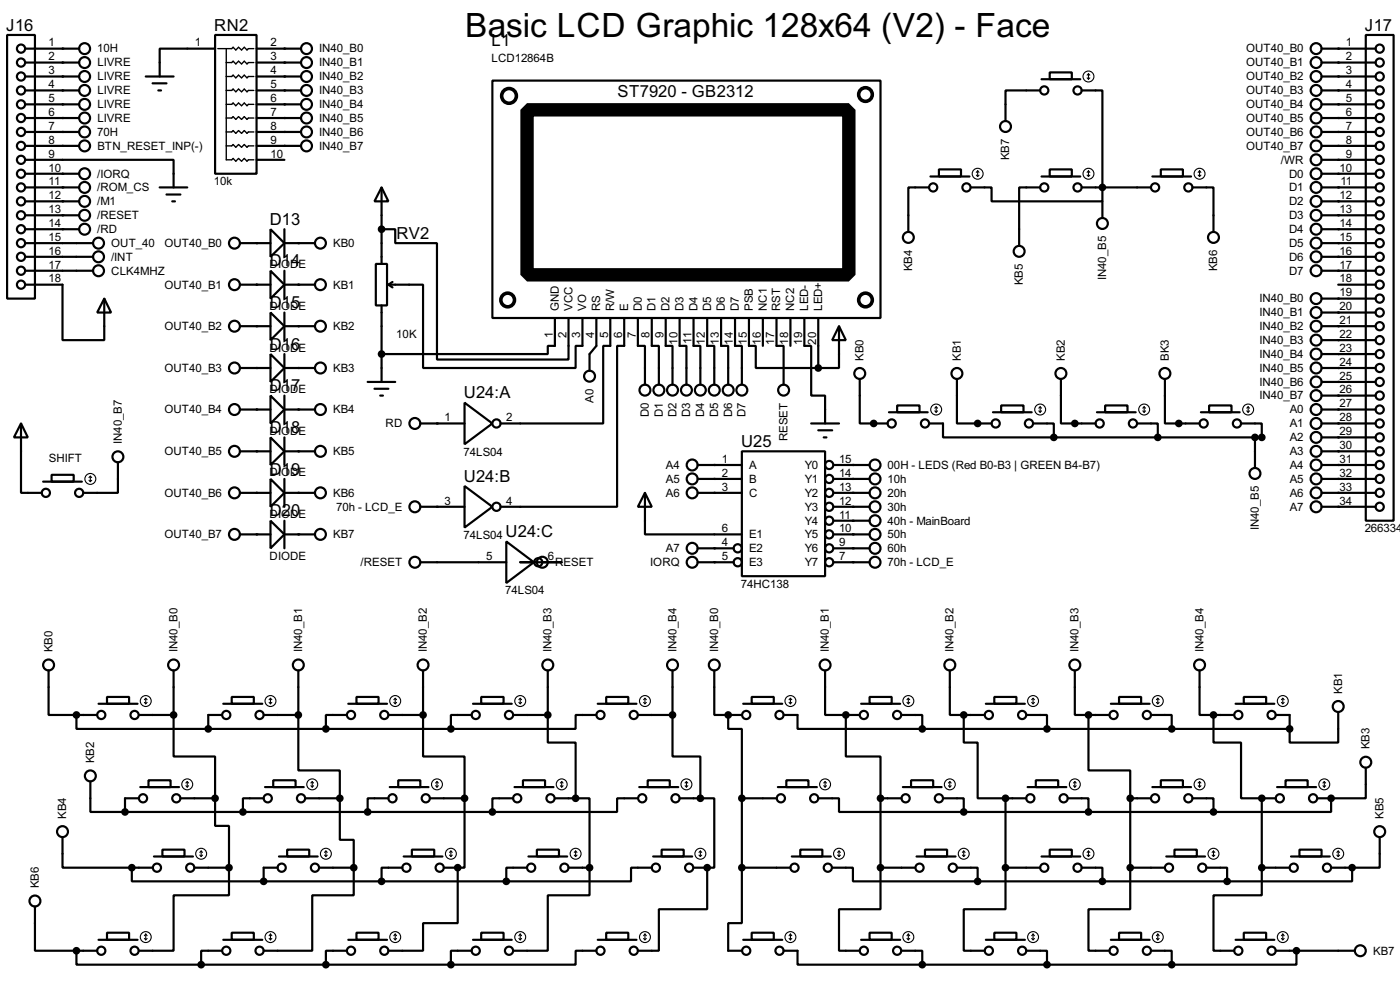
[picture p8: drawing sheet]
<svg xmlns="http://www.w3.org/2000/svg" width="256mm" height="180mm" viewBox="0 0 256 180" stroke-linecap="round" stroke-linejoin="round" font-family="sans-serif">
<defs><g id="words">
<text font-size="6.9" x="85.2" y="6.8">Basic LCD Graphic 128x64 (V2) - Face</text>
<g font-size="3.4">
<text x="1.2" y="5.6">J16</text>
<text x="39.3" y="5.6">RN2</text>
<text x="250.1" y="5.6">J17</text>
<text x="90.1" y="8.4">L1</text>
<text x="113.1" y="17.8">ST7920 - GB2312</text>
<text x="49.4" y="41.2">D13</text>
<text x="72.7" y="43.7">RV2</text>
<text x="49.4" y="48.7">D14</text>
<text x="49.4" y="56.4">D15</text>
<text x="49.4" y="64">D16</text>
<text x="49.4" y="71.6">D17</text>
<text x="85" y="72.9">U24:A</text>
<text x="49.4" y="79.3">D18</text>
<text x="135.8" y="81.8">U25</text>
<text x="49.4" y="86.9">D19</text>
<text x="85" y="88.2">U24:B</text>
<text x="49.4" y="94.5">D20</text>
<text x="92.6" y="98.3">U24:C</text>
</g>
<g font-size="2.4">
<text x="8.9" y="8.5">1</text>
<text x="8.9" y="11.1">2</text>
<text x="17.8" y="9.6">10H</text>
<text x="35.7" y="8.5">1</text>
<text x="49.6" y="8.5">2</text>
<text x="49.6" y="11.1">3</text>
<text x="58.5" y="9.6">IN40_B0</text>
<text x="90" y="11.4">LCD12864B</text>
<text x="228.3" y="9.6">OUT40_B0</text>
<text x="246.6" y="8.5">1</text>
<text x="246.6" y="11.1">2</text>
<text x="8.9" y="13.6">3</text>
<text x="8.9" y="16.2">4</text>
<text x="17.8" y="12.2">LIVRE</text>
<text x="17.8" y="14.7">LIVRE</text>
<text x="17.8" y="17.3">LIVRE</text>
<text x="49.6" y="13.6">4</text>
<text x="49.6" y="16.2">5</text>
<text x="58.5" y="12.2">IN40_B1</text>
<text x="58.5" y="14.7">IN40_B2</text>
<text x="58.5" y="17.3">IN40_B3</text>
<text x="228.3" y="12.2">OUT40_B1</text>
<text x="228.3" y="14.7">OUT40_B2</text>
<text x="228.3" y="17.3">OUT40_B3</text>
<text x="246.6" y="13.6">3</text>
<text x="246.6" y="16.2">4</text>
<text x="8.9" y="18.7">5</text>
<text x="8.9" y="21.2">6</text>
<text x="8.9" y="23.8">7</text>
<text x="17.8" y="19.8">LIVRE</text>
<text x="17.8" y="22.3">LIVRE</text>
<text x="49.6" y="18.7">6</text>
<text x="49.6" y="21.2">7</text>
<text x="49.6" y="23.8">8</text>
<text x="58.5" y="19.8">IN40_B4</text>
<text x="58.5" y="22.3">IN40_B5</text>
<text x="228.3" y="19.8">OUT40_B4</text>
<text x="228.3" y="22.3">OUT40_B5</text>
<text x="246.6" y="18.7">5</text>
<text x="246.6" y="21.2">6</text>
<text x="246.6" y="23.8">7</text>
<text x="8.9" y="26.3">8</text>
<text x="8.9" y="28.9">9</text>
<text x="17.8" y="24.9">70H</text>
<text x="17.8" y="27.4">BTN_RESET_INP(-)</text>
<text x="49.6" y="26.3">9</text>
<text x="49.6" y="28.9">10</text>
<text x="58.5" y="24.9">IN40_B6</text>
<text x="58.5" y="27.4">IN40_B7</text>
<text x="184.9" y="29.4" transform="rotate(-90 184.9 29.4)">KB7</text>
<text x="228.3" y="24.9">OUT40_B6</text>
<text x="228.3" y="27.4">OUT40_B7</text>
<text x="234.7" y="30">/WR</text>
<text x="246.6" y="26.3">8</text>
<text x="246.6" y="28.9">9</text>
<text x="8.9" y="31.4">10</text>
<text x="8.9" y="33.9">11</text>
<text x="17.8" y="32.5">/IORQ</text>
<text x="17.8" y="35">/ROM_CS</text>
<text x="39.2" y="33.9">10k</text>
<text x="236.1" y="32.5">D0</text>
<text x="236.1" y="35">D1</text>
<text x="245.4" y="31.4">10</text>
<text x="245.6" y="33.9">11</text>
<text x="8.9" y="36.5">12</text>
<text x="8.9" y="39">13</text>
<text x="8.9" y="41.6">14</text>
<text x="17.8" y="37.6">/M1</text>
<text x="17.8" y="40.1">/RESET</text>
<text x="236.1" y="37.6">D2</text>
<text x="236.1" y="40.1">D3</text>
<text x="245.4" y="36.5">12</text>
<text x="245.4" y="39">13</text>
<text x="245.4" y="41.6">14</text>
<text x="8.9" y="44.1">15</text>
<text x="8.9" y="46.6">16</text>
<text x="17.8" y="42.7">/RD</text>
<text x="20.4" y="47.7">/INT</text>
<text x="20.4" y="45.2">OUT_40</text>
<text x="30.1" y="45.2">OUT40_B0</text>
<text x="61" y="45.2">KB0</text>
<text x="236.1" y="45.2">D5</text>
<text x="236.1" y="42.7">D4</text>
<text x="236.1" y="47.7">D6</text>
<text x="245.4" y="44.1">15</text>
<text x="245.4" y="46.6">16</text>
<text x="8.9" y="49.2">17</text>
<text x="8.9" y="51.7">18</text>
<text x="20.4" y="50.3">CLK4MHZ</text>
<text x="30.1" y="52.8">OUT40_B1</text>
<text x="49.4" y="49.1">DIODE</text>
<text x="61" y="52.8">KB1</text>
<text x="167.1" y="49.7" transform="rotate(-90 167.1 49.7)">KB4</text>
<text x="187.4" y="52.2" transform="rotate(-90 187.4 52.2)">KB5</text>
<text x="202.7" y="51.3" transform="rotate(-90 202.7 51.3)">IN40_B5</text>
<text x="223" y="49.7" transform="rotate(-90 223 49.7)">KB6</text>
<text x="236.1" y="50.3">D7</text>
<text x="245.4" y="49.2">17</text>
<text x="245.4" y="51.7">18</text>
<text x="49.4" y="56.8">DIODE</text>
<text x="102.3" y="56.9" transform="rotate(-90 102.3 56.9)">GND</text>
<text x="104.9" y="56.9" transform="rotate(-90 104.9 56.9)">VCC</text>
<text x="107.4" y="56.9" transform="rotate(-90 107.4 56.9)">VO</text>
<text x="110" y="56.9" transform="rotate(-90 110 56.9)">RS</text>
<text x="112.5" y="56.9" transform="rotate(-90 112.5 56.9)">R/W</text>
<text x="115" y="56.9" transform="rotate(-90 115 56.9)">E</text>
<text x="117.6" y="56.9" transform="rotate(-90 117.6 56.9)">D0</text>
<text x="120.1" y="56.9" transform="rotate(-90 120.1 56.9)">D1</text>
<text x="122.7" y="56.9" transform="rotate(-90 122.7 56.9)">D2</text>
<text x="125.2" y="56.9" transform="rotate(-90 125.2 56.9)">D3</text>
<text x="127.7" y="56.9" transform="rotate(-90 127.7 56.9)">D4</text>
<text x="130.3" y="56.9" transform="rotate(-90 130.3 56.9)">D5</text>
<text x="132.8" y="56.9" transform="rotate(-90 132.8 56.9)">D6</text>
<text x="135.4" y="56.9" transform="rotate(-90 135.4 56.9)">D7</text>
<text x="137.9" y="56.9" transform="rotate(-90 137.9 56.9)">PSB</text>
<text x="140.5" y="56.9" transform="rotate(-90 140.5 56.9)">NC1</text>
<text x="143" y="56.9" transform="rotate(-90 143 56.9)">RST</text>
<text x="145.5" y="56.9" transform="rotate(-90 145.5 56.9)">NC2</text>
<text x="148.1" y="56.9" transform="rotate(-90 148.1 56.9)">LED-</text>
<text x="150.6" y="56.9" transform="rotate(-90 150.6 56.9)">LED+</text>
<text x="230.7" y="55.4">IN40_B0</text>
<text x="230.7" y="57.9">IN40_B1</text>
<text x="245.4" y="54.3">19</text>
<text x="245.4" y="56.8">20</text>
<text x="245.4" y="59.3">21</text>
<text x="30.1" y="60.4">OUT40_B2</text>
<text x="49.4" y="64.4">DIODE</text>
<text x="61" y="60.4">KB2</text>
<text x="72.6" y="61.8">10K</text>
<text x="101.2" y="61.9" transform="rotate(-90 101.2 61.9)">1</text>
<text x="103.7" y="61.9" transform="rotate(-90 103.7 61.9)">2</text>
<text x="106.3" y="61.9" transform="rotate(-90 106.3 61.9)">3</text>
<text x="108.9" y="61.9" transform="rotate(-90 108.9 61.9)">4</text>
<text x="111.4" y="61.9" transform="rotate(-90 111.4 61.9)">5</text>
<text x="113.9" y="61.9" transform="rotate(-90 113.9 61.9)">6</text>
<text x="116.4" y="61.9" transform="rotate(-90 116.4 61.9)">7</text>
<text x="119" y="61.9" transform="rotate(-90 119 61.9)">8</text>
<text x="121.6" y="61.9" transform="rotate(-90 121.6 61.9)">9</text>
<text x="124.1" y="63.1" transform="rotate(-90 124.1 63.1)">10</text>
<text x="126.6" y="62.9" transform="rotate(-90 126.6 62.9)">11</text>
<text x="129.1" y="63" transform="rotate(-90 129.1 63)">12</text>
<text x="131.7" y="63" transform="rotate(-90 131.7 63)">13</text>
<text x="134.3" y="63.1" transform="rotate(-90 134.3 63.1)">14</text>
<text x="136.8" y="63.1" transform="rotate(-90 136.8 63.1)">15</text>
<text x="139.3" y="63" transform="rotate(-90 139.3 63)">16</text>
<text x="141.8" y="63" transform="rotate(-90 141.8 63)">17</text>
<text x="144.4" y="63.1" transform="rotate(-90 144.4 63.1)">18</text>
<text x="147" y="63.1" transform="rotate(-90 147 63.1)">19</text>
<text x="149.5" y="63.1" transform="rotate(-90 149.5 63.1)">20</text>
<text x="230.7" y="60.4">IN40_B2</text>
<text x="230.7" y="63">IN40_B3</text>
<text x="230.7" y="65.5">IN40_B4</text>
<text x="245.4" y="61.9">22</text>
<text x="245.4" y="64.4">23</text>
<text x="30.1" y="68.1">OUT40_B3</text>
<text x="49.4" y="72">DIODE</text>
<text x="61" y="68.1">KB3</text>
<text x="158.2" y="66" transform="rotate(-90 158.2 66)">KB0</text>
<text x="176" y="66" transform="rotate(-90 176 66)">KB1</text>
<text x="195.1" y="66" transform="rotate(-90 195.1 66)">KB2</text>
<text x="214.1" y="66" transform="rotate(-90 214.1 66)">BK3</text>
<text x="230.7" y="68.1">IN40_B5</text>
<text x="230.7" y="70.6">IN40_B6</text>
<text x="245.4" y="67">24</text>
<text x="245.4" y="69.5">25</text>
<text x="245.4" y="72">26</text>
<text x="30.1" y="75.7">OUT40_B4</text>
<text x="61" y="75.7">KB4</text>
<text x="81.5" y="77.1">1</text>
<text x="92.8" y="77.1">2</text>
<text x="108.7" y="73.7" transform="rotate(-90 108.7 73.7)">A0</text>
<text x="118.9" y="76.4" transform="rotate(-90 118.9 76.4)">D0</text>
<text x="121.4" y="76.4" transform="rotate(-90 121.4 76.4)">D1</text>
<text x="123.9" y="76.4" transform="rotate(-90 123.9 76.4)">D2</text>
<text x="126.5" y="76.4" transform="rotate(-90 126.5 76.4)">D3</text>
<text x="129" y="76.4" transform="rotate(-90 129 76.4)">D4</text>
<text x="131.6" y="76.4" transform="rotate(-90 131.6 76.4)">D5</text>
<text x="134.1" y="76.4" transform="rotate(-90 134.1 76.4)">D6</text>
<text x="136.6" y="76.4" transform="rotate(-90 136.6 76.4)">D7</text>
<text x="230.7" y="73.1">IN40_B7</text>
<text x="236.3" y="75.7">A0</text>
<text x="245.4" y="74.6">27</text>
<text x="245.4" y="77.1">28</text>
<text x="22.3" y="81.3" transform="rotate(-90 22.3 81.3)">IN40_B7</text>
<text x="30.1" y="83.3">OUT40_B5</text>
<text x="49.4" y="79.6">DIODE</text>
<text x="61" y="83.3">KB5</text>
<text x="70.6" y="78.2">RD</text>
<text x="84.9" y="83.4">74LS04</text>
<text x="144.3" y="80.8" transform="rotate(-90 144.3 80.8)">RESET</text>
<text x="236.3" y="78.2">A1</text>
<text x="236.3" y="83.3">A3</text>
<text x="236.3" y="80.8">A2</text>
<text x="245.4" y="79.7">29</text>
<text x="245.4" y="82.2">30</text>
<text x="8.9" y="84.5">SHIFT</text>
<text x="49.4" y="87.2">DIODE</text>
<text x="122" y="85.8">A4</text>
<text x="122" y="88.4">A5</text>
<text x="132.3" y="84.7">1</text>
<text x="132.3" y="87.3">2</text>
<text x="132.3" y="89.8">3</text>
<text x="137.2" y="85.8">A</text>
<text x="137.2" y="88.4">B</text>
<text x="147.4" y="85.8">Y0</text>
<text x="147.4" y="88.4">Y1</text>
<text x="153.7" y="84.7">15</text>
<text x="153.7" y="87.3">14</text>
<text x="153.7" y="89.8">13</text>
<text x="162.6" y="85.8">00H - LEDS (Red B0-B3 | GREEN B4-B7)</text>
<text x="162.6" y="88.4">10h</text>
<text x="236.3" y="85.8">A4</text>
<text x="236.3" y="88.4">A5</text>
<text x="245.4" y="84.7">31</text>
<text x="245.4" y="87.3">32</text>
<text x="245.4" y="89.8">33</text>
<text x="30.1" y="90.9">OUT40_B6</text>
<text x="49.4" y="94.9">DIODE</text>
<text x="61" y="90.9">KB6</text>
<text x="61.6" y="93.5">70h - LCD_E</text>
<text x="81.5" y="92.4">3</text>
<text x="92.8" y="92.4">4</text>
<text x="122" y="90.9">A6</text>
<text x="137.2" y="90.9">C</text>
<text x="147.4" y="90.9">Y2</text>
<text x="147.4" y="93.5">Y3</text>
<text x="153.7" y="92.4">12</text>
<text x="153.7" y="94.9">11</text>
<text x="162.6" y="93.5">30h</text>
<text x="162.6" y="90.9">20h</text>
<text x="236.3" y="93.5">A7</text>
<text x="236.3" y="90.9">A6</text>
<text x="245.4" y="92.4">34</text>
<text x="30.1" y="98.5">OUT40_B7</text>
<text x="61" y="98.5">KB7</text>
<text x="84.9" y="98.7">74LS04</text>
<text x="122" y="101.1">A7</text>
<text x="132.3" y="97.4">6</text>
<text x="132.3" y="100">4</text>
<text x="137.2" y="98.5">E1</text>
<text x="137.2" y="101.1">E2</text>
<text x="147.4" y="96">Y4</text>
<text x="147.4" y="98.5">Y5</text>
<text x="147.4" y="101.1">Y6</text>
<text x="153.7" y="97.4">10</text>
<text x="153.7" y="100">9</text>
<text x="162.6" y="101.1">60h</text>
<text x="162.6" y="98.5">50h</text>
<text x="162.6" y="96">40h - MainBoard</text>
<text x="230.6" y="97" transform="rotate(-90 230.6 97)">IN40_B5</text>
<text x="250" y="97.4">266334</text>
<text x="49.4" y="102.5">DIODE</text>
<text x="66.1" y="103.6">/RESET</text>
<text x="89.1" y="102.5">5</text>
<text x="100.4" y="102.5">6</text>
<text x="101.7" y="103.6">RESET</text>
<text x="119.1" y="103.6">IORQ</text>
<text x="132.3" y="102.5">5</text>
<text x="135.7" y="107.6">74HC138</text>
<text x="137.2" y="103.6">E3</text>
<text x="147.4" y="103.6">Y7</text>
<text x="153.7" y="102.5">7</text>
<text x="162.6" y="103.6">70h - LCD_E</text>
<text x="92.6" y="108.8">74LS04</text>
<text x="9.6" y="119.4" transform="rotate(-90 9.6 119.4)">KB0</text>
<text x="32.5" y="119.4" transform="rotate(-90 32.5 119.4)">IN40_B0</text>
<text x="55.3" y="119.4" transform="rotate(-90 55.3 119.4)">IN40_B1</text>
<text x="78.2" y="119.4" transform="rotate(-90 78.2 119.4)">IN40_B2</text>
<text x="101.1" y="119.4" transform="rotate(-90 101.1 119.4)">IN40_B3</text>
<text x="123.9" y="119.4" transform="rotate(-90 123.9 119.4)">IN40_B4</text>
<text x="131.6" y="119.4" transform="rotate(-90 131.6 119.4)">IN40_B0</text>
<text x="151.9" y="119.4" transform="rotate(-90 151.9 119.4)">IN40_B1</text>
<text x="174.7" y="119.4" transform="rotate(-90 174.7 119.4)">IN40_B2</text>
<text x="197.6" y="119.4" transform="rotate(-90 197.6 119.4)">IN40_B3</text>
<text x="220.5" y="119.4" transform="rotate(-90 220.5 119.4)">IN40_B4</text>
<text x="245.9" y="127" transform="rotate(-90 245.9 127)">KB1</text>
<text x="250.9" y="137.2" transform="rotate(-90 250.9 137.2)">KB3</text>
<text x="17.3" y="139.7" transform="rotate(-90 17.3 139.7)">KB2</text>
<text x="12.2" y="149.9" transform="rotate(-90 12.2 149.9)">KB4</text>
<text x="253.5" y="149.9" transform="rotate(-90 253.5 149.9)">KB5</text>
<text x="7.1" y="162.6" transform="rotate(-90 7.1 162.6)">KB6</text>
<text x="251.5" y="174.7">KB7</text>
</g>
</g></defs>
<g fill="#000">
<circle cx="11.5" cy="19.1" r=".2"/>
<circle cx="11.5" cy="14" r=".2"/>
<circle cx="11.5" cy="8.9" r=".2"/>
<circle cx="11.5" cy="11.5" r=".2"/>
<circle cx="11.5" cy="16.6" r=".2"/>
<circle cx="52.1" cy="8.9" r=".2"/>
<circle cx="52.1" cy="11.5" r=".2"/>
<circle cx="52.1" cy="14" r=".2"/>
<circle cx="52.1" cy="16.6" r=".2"/>
<circle cx="52.1" cy="19.1" r=".2"/>
<circle cx="245.2" cy="19.1" r=".2"/>
<circle cx="245.2" cy="8.9" r=".2"/>
<circle cx="245.2" cy="11.5" r=".2"/>
<circle cx="245.2" cy="14" r=".2"/>
<circle cx="245.2" cy="16.6" r=".2"/>
<circle cx="11.5" cy="31.8" r=".2"/>
<circle cx="11.5" cy="36.9" r=".2"/>
<circle cx="11.5" cy="21.6" r=".2"/>
<circle cx="11.5" cy="24.2" r=".2"/>
<circle cx="11.5" cy="26.7" r=".2"/>
<circle cx="11.5" cy="34.3" r=".2"/>
<circle cx="11.5" cy="39.4" r=".2"/>
<circle cx="52.1" cy="24.2" r=".2"/>
<circle cx="52.1" cy="21.6" r=".2"/>
<circle cx="52.1" cy="26.7" r=".2"/>
<circle cx="245.2" cy="29.3" r=".2"/>
<circle cx="245.2" cy="34.3" r=".2"/>
<circle cx="245.2" cy="21.6" r=".2"/>
<circle cx="245.2" cy="24.2" r=".2"/>
<circle cx="245.2" cy="26.7" r=".2"/>
<circle cx="245.2" cy="31.8" r=".2"/>
<circle cx="245.2" cy="36.9" r=".2"/>
<circle cx="245.2" cy="39.4" r=".2"/>
<circle cx="11.5" cy="42" r=".2"/>
<circle cx="47" cy="59.7" r=".2"/>
<circle cx="47" cy="52.1" r=".2"/>
<circle cx="47" cy="44.5" r=".2"/>
<circle cx="54.7" cy="44.5" r=".2"/>
<circle cx="54.7" cy="52.1" r=".2"/>
<circle cx="54.7" cy="59.7" r=".2"/>
<circle cx="245.2" cy="42" r=".2"/>
<circle cx="245.2" cy="54.7" r=".2"/>
<circle cx="245.2" cy="44.5" r=".2"/>
<circle cx="245.2" cy="49.6" r=".2"/>
<circle cx="245.2" cy="59.7" r=".2"/>
<circle cx="245.2" cy="47" r=".2"/>
<circle cx="245.2" cy="57.2" r=".2"/>
<circle cx="47" cy="67.4" r=".2"/>
<circle cx="47" cy="75" r=".2"/>
<circle cx="54.7" cy="67.4" r=".2"/>
<circle cx="54.7" cy="75" r=".2"/>
<circle cx="80.1" cy="77.5" r=".2"/>
<circle cx="160.1" cy="77.5" r=".2"/>
<circle cx="179.1" cy="77.5" r=".2"/>
<circle cx="245.2" cy="75" r=".2"/>
<circle cx="245.2" cy="77.5" r=".2"/>
<circle cx="245.2" cy="64.8" r=".2"/>
<circle cx="245.2" cy="69.9" r=".2"/>
<circle cx="245.2" cy="72.4" r=".2"/>
<circle cx="245.2" cy="62.3" r=".2"/>
<circle cx="245.2" cy="67.4" r=".2"/>
<circle cx="47" cy="82.6" r=".2"/>
<circle cx="47" cy="90.2" r=".2"/>
<circle cx="47" cy="97.8" r=".2"/>
<circle cx="54.7" cy="82.6" r=".2"/>
<circle cx="54.7" cy="90.2" r=".2"/>
<circle cx="54.7" cy="97.8" r=".2"/>
<circle cx="80.1" cy="92.8" r=".2"/>
<circle cx="130.9" cy="87.7" r=".2"/>
<circle cx="130.9" cy="85.1" r=".2"/>
<circle cx="130.9" cy="90.2" r=".2"/>
<circle cx="156.3" cy="95.3" r=".2"/>
<circle cx="156.3" cy="87.7" r=".2"/>
<circle cx="156.3" cy="90.2" r=".2"/>
<circle cx="156.3" cy="85.1" r=".2"/>
<circle cx="156.3" cy="92.8" r=".2"/>
<circle cx="156.3" cy="97.8" r=".2"/>
<circle cx="245.2" cy="85.1" r=".2"/>
<circle cx="245.2" cy="80.1" r=".2"/>
<circle cx="245.2" cy="87.7" r=".2"/>
<circle cx="245.2" cy="92.8" r=".2"/>
<circle cx="245.2" cy="82.6" r=".2"/>
<circle cx="245.2" cy="90.2" r=".2"/>
<circle cx="130.9" cy="102.9" r=".2"/>
<circle cx="130.9" cy="100.4" r=".2"/>
<circle cx="156.3" cy="100.4" r=".2"/>
<circle cx="156.3" cy="102.9" r=".2"/>
<circle cx="133.4" cy="130.9" r=".2"/>
<circle cx="155" cy="130.9" r=".2"/>
<circle cx="83.9" cy="158.8" r=".2"/>
<circle cx="129.6" cy="158.8" r=".2"/>
<circle cx="231.2" cy="146.1" r=".2"/>
<circle cx="243.9" cy="146.1" r=".2"/>
</g>
<g fill="none" stroke="#000" stroke-width=".4">
<path d="M1.3 6.4h5.1v48.3h-5.1zM4.6 11.5h9.9M4.6 14h9.9M4.6 16.6h9.9M4.6 19.1h9.9M4.6 8.9h9.9M26.7 14h5.1M28 15.3h2.5M29 16.6h.5M39.4 6.4h7.6v25.4h-7.6zM39.4 8.9h-10.1v5.1M47 11.5h8.2"/>
<path d="M47 14h8.2M47 16.6h8.2M47 19.1h8.2M47 8.9h8.2M90.2 14.8h71.1v43.4h-71.1zM190.6 16.6h-6.4v5.6M190.8 14.5h7.1M192.3 13.3h4.1v1.2h-4.1zM198.2 16.6h3.8v20.3h-20.3v-2.6h-3.8M242.1 11.5h9.9M242.1 14h9.9M242.1 16.6h9.9"/>
<path d="M242.1 19.1h9.9M242.1 8.9h9.9M250.2 6.4h5.1v88.9h-5.1zM4.6 29.3h27.2v5M4.6 34.3h9.9M4.6 36.9h9.9M4.6 21.6h9.9M4.6 24.2h9.9M4.6 26.7h9.9M4.6 31.8h9.9M4.6 39.4h9.9M29.3 34.3h5"/>
<path d="M30.5 35.6h2.6M31.6 36.9h.5M47 21.6h8.2M47 24.2h8.2M47 26.7h8.2M47 29.3h5.1M69.9 34.3l1.3 2.6h-2.6zM69.9 34.3v14M170.2 34.3h-3.8v8.2M170.5 32.3h7.1M172 31h4.1v1.3h-4.1zM190.6 34.3h-3.9v10.7"/>
<path d="M190.8 32.3h7.1M192.3 31h4.1v1.3h-4.1zM198.2 34.3h12.7M202 36.9v3M211.1 32.3h7.1M212.7 31h4v1.3h-4zM218.5 34.3h3.8v8.2M242.1 34.3h9.9M242.1 36.9h9.9M242.1 21.6h9.9M242.1 24.2h9.9M242.1 26.7h9.9"/>
<path d="M242.1 31.8h9.9M242.1 39.4h9.9M242.1 29.3h9.9M4.6 52.1h6.9v10.2h7.6v-7.6M4.6 44.5h12.5M4.6 47h12.5M4.6 49.6h12.5M4.6 42h9.9M19.1 54.7l1.3 2.5h-2.6zM44 44.5h5.6M44 59.7h5.6M44 52.1h5.6"/>
<path d="M49.6 42l2.5 2.5-2.5 2.5zM49.6 49.6l2.5 2.5-2.5 2.6zM49.6 57.2l2.5 2.5-2.5 2.6zM52.1 44.5h5.6M52.1 59.7h5.6M52.1 52.1h5.6M52.1 42v5M52.1 49.6v5.1M52.1 57.2v5.1M68.9 48.3h2v7.6h-2zM69.9 42h2.5v2.5h7.7v21.3h24.1v-7.6M69.9 55.9v14"/>
<path d="M71.2 52.1h6.3v15.3h28v-4.1h1.2v-5.1M71.2 52.1l.7 .5M71.9 51.6l-.7 .5M101.7 58.2v5.1h-1.3v1.5h-30.5M109.3 58.2v5.1l-1.3 1.5v3.1M111.8 58.2v5.1h-1.3v14.2h-18.8M114.4 58.2v5.1h-1.3v29.5h-21.4M116.9 58.2v5.1h1.3v7.1M119.4 58.2v5.1h1.3v7.1M122 58.2v5.1h1.2v7.1M124.5 58.2v5.1h1.3v7.1M127.1 58.2v5.1h1.2v7.1"/>
<path d="M129.6 58.2v5.1h1.3v7.1M132.1 58.2v5.1h1.3v7.1M134.7 58.2v5.1h1.2v7.1M137.2 58.2v5.1h1.3v4.1h11.4M139.8 58.2v5.1M142.3 58.2v5.1h1.3v7.1M144.8 58.2v5.1M147.4 58.2v5.1h1.2v9.1h2.6v5.1M149.9 58.2v9.2M153.7 59.7l1.3 2.6h-2.5zM153.7 59.7v7.7h-3.8M242.1 44.5h9.9"/>
<path d="M242.1 47h9.9M242.1 49.6h9.9M242.1 54.7h9.9M242.1 57.2h9.9M242.1 59.7h9.9M242.1 42h9.9M245.2 52.1h6.8M3.9 77.5l1.2 2.6h-2.5zM3.9 77.5v12.7h3.8M44 67.4h5.6M44 75h5.6M49.6 64.8l2.5 2.6-2.5 2.5z"/>
<path d="M49.6 72.4l2.5 2.6-2.5 2.5zM52.1 67.4h5.6M52.1 75h5.6M52.1 64.8v5.1M52.1 72.4v5.1M67.4 69.9h5M68.6 71.2h2.6M69.7 72.4h.5M77 77.5h8.1M85.1 73.7l5.1 3.8-5.1 3.8zM148.6 77.5h5.1M149.9 78.8h2.6"/>
<path d="M157.5 69.4v8.1h5.1M162.9 75.5h7.1M164.4 74.2h4.1v1.3h-4.1zM170.2 77.5h2.6v2.6h20.3M175.3 69.4v8.1h6.4M181.9 75.5h7.1M183.4 74.2h4.1v1.3h-4.1zM189.3 77.5h3.8v2.6M194.4 69.4v8.1h6.3M201 75.5h7.1M202.5 74.2h4.1v1.3h-4.1zM208.3 77.5h3.8v2.6"/>
<path d="M213.4 69.4v8.1h6.4M220 75.5h7.1M221.5 74.2h4.1v1.3h-4.1zM227.4 77.5h3.8v2.6h-38.1M242.1 77.5h9.9M242.1 62.3h9.9M242.1 64.8h9.9M242.1 67.4h9.9M242.1 69.9h9.9M242.1 72.4h9.9M242.1 75h9.9M7.9 88.2h7.1"/>
<path d="M9.5 86.9h4v1.3h-4zM21.6 84.6v5.6h-6.3M44 82.6h5.6M44 90.2h5.6M44 97.8h5.6M49.6 80.1l2.5 2.5-2.5 2.5zM49.6 87.7l2.5 2.5-2.5 2.6zM49.6 95.3l2.5 2.5-2.5 2.6zM52.1 82.6h5.6M52.1 90.2h5.6M52.1 97.8h5.6M52.1 80.1v5"/>
<path d="M52.1 87.7v5.1M52.1 95.3v5.1M77 92.8h8.1M85.1 89l5.1 3.8-5.1 3.8zM92.8 99.1l5 3.8-5 3.8zM118.2 90.2l1.2 2.6h-2.5zM118.2 90.2v7.6h17.7M127.8 90.2h8.1M127.8 85.1h8.1M127.8 87.7h8.1M135.9 82.6h15.3v22.9h-15.3zM150.9 80.1h.5"/>
<path d="M152.7 92.8h6.6M152.7 90.2h6.6M152.7 85.1h6.6M152.7 87.7h6.6M152.7 97.8h6.6M152.7 95.3h6.6M229.9 80.1v5.6M242.1 80.1h9.9M242.1 82.6h9.9M242.1 92.8h9.9M242.1 90.2h9.9M242.1 85.1h9.9"/>
<path d="M242.1 87.7h9.9M77 102.9h15.8M95.3 102.9h7.6M127.8 102.9h6.6M127.8 100.4h6.6M152.7 102.9h6.6M152.7 100.4h6.6M8.9 122.7v8.2h5.1M14 130.9v2.5h24.2M14 130.9h3.8M18.1 128.8h7.1M19.6 127.6h4.1v1.2h-4.1z"/>
<path d="M25.5 130.9h6.3M31.8 130.9v7.6h7.6v7.6M31.8 122.7v8.2M38.2 133.4h44.4M40.7 130.9h-2.5v2.5M40.9 128.8h7.2M42.5 127.6h4v1.2h-4zM48.3 130.9h6.4M54.7 130.9v10.1h7.6v5.1M54.7 122.7v8.2M63.6 130.9h-3.9v2.5M63.8 128.8h7.1"/>
<path d="M65.3 127.6h4.1v1.2h-4.1zM71.2 130.9h6.3M77.5 130.9v7.6h7.6v7.6M77.5 122.7v8.2M86.4 130.9h-3.8v2.5M86.7 128.8h7.1M88.2 127.6h4.1v1.2h-4.1zM94 130.9h6.4M100.4 130.9v5h5.1v10.2M100.4 122.7v8.2M109.3 130.9h-3.8v2.5h-22.9M109.5 128.8h7.1"/>
<path d="M111.1 127.6h4v1.2h-4zM116.9 130.9h6.3M123.2 130.9v7.6h5.1v7.6M123.2 122.7v8.2M130.9 122.7v8.2h2.5M133.4 130.9v2.5h2.5v12.7M133.4 130.9h2.5M136.2 128.8h7.1M137.7 127.6h4.1v1.2h-4.1zM143.6 130.9h2.5v2.5h22.9M151.2 122.7v8.2h3.8M155 130.9v7.6h6.3v7.6"/>
<path d="M155 130.9h2.5M157.8 128.8h7.1M159.3 127.6h4.1v1.2h-4.1zM165.2 130.9h3.8v2.5M169 133.4h67.3M174 122.7v8.2h2.6M176.6 130.9v5h2.5v10.2h5.1M176.6 130.9h3.8M180.6 128.8h7.2M182.2 127.6h4v1.2h-4zM188 130.9h3.8v2.5M196.9 122.7v8.2h2.5"/>
<path d="M199.4 130.9v10.1h7.7v5.1M199.4 130.9h3.9M203.5 128.8h7.1M205 127.6h4.1v1.2h-4.1zM210.9 130.9h3.8v2.5M219.8 122.7v8.2h2.5M222.3 130.9v5h5.1v10.2h3.8M222.3 130.9h3.8M226.4 128.8h7.1M227.9 127.6h4.1v1.2h-4.1zM233.7 130.9h2.6v2.5M245.2 130.4v5.5h-8.9v-2.5"/>
<path d="M11.5 153.2v5.6h12.7M16.6 143.1v5.5h6.3M22.9 148.6h67.3M24.2 158.8v2.5h24.1M24.2 158.8h3.8M25.5 146.1h-2.6v2.5M25.7 144.1h7.1M27.2 142.8h4.1v1.3h-4.1zM28.2 156.8h7.2M29.8 155.5h4v1.3h-4zM33.1 146.1h6.3M35.6 158.8h6.4"/>
<path d="M39.4 146.1v5.1h2.6v7.6M42 158.8v5.1h-10.2v10.1h-6.3M48.3 146.1h-3.8v2.5M48.6 144.1h7.1M50.1 142.8h4.1v1.3h-4.1zM50.9 158.8h-2.6v2.5M51.1 156.8h7.1M52.6 155.5h4.1v1.3h-4.1zM55.9 146.1h6.4M58.5 158.8h6.3M62.3 146.1v7.6h2.5v5.1M64.8 158.8v5.1h-7.6v10.1h-8.9"/>
<path d="M71.2 146.1h-3.8v2.5M71.4 144.1h7.1M73 142.8h4v1.3h-4zM73.7 158.8h-3.8v2.5M74 156.8h7.1M75.5 155.5h4.1v1.3h-4.1zM78.8 146.1h6.3M81.3 158.8h2.6M83.9 158.8v10.2h-6.4v5h-6.3M85.1 146.1v12.7h-1.2M94 146.1h-3.8v2.5M94.3 144.1h7.1"/>
<path d="M95.8 142.8h4.1v1.3h-4.1zM96.6 158.8h-3.8v2.5M96.8 156.8h7.1M98.4 155.5h4v1.3h-4zM101.7 146.1h3.8M104.2 158.8h3.8M105.5 146.1h2.5v12.7M108 158.8v5.1h-7.6v10.1h-6.4M116.9 146.1h-3.8v2.5h-22.9M117.1 144.1h7.2M118.7 142.8h4v1.3h-4zM119.4 158.8h-3.8v2.5h-22.8"/>
<path d="M119.7 156.8h7.1M121.2 155.5h4.1v1.3h-4.1zM124.5 146.1h3.8M127.1 158.8h2.5M128.3 146.1h2.6v12.7h-1.3M129.6 158.8v7.6h-8.9v7.6h-3.8M135.9 158.8v10.2h-2.5v5h2.5M135.9 158.8h8.9M135.9 146.1h6.4M135.9 146.1v12.7M142.5 144.1h7.2M144.1 142.8h4v1.3h-4z"/>
<path d="M145.1 156.8h7.1M146.6 155.5h4.1v1.3h-4.1zM149.9 146.1h3.8v2.5h22.9M152.5 158.8h3.8v2.5h22.8M161.3 158.8v7.6h-7.6v7.6h3.8M161.3 158.8h6.4M161.3 146.1h3.9M161.3 146.1v12.7M165.4 144.1h7.1M166.9 142.8h4.1v1.3h-4.1zM167.9 156.8h7.2M169.5 155.5h4v1.3h-4z"/>
<path d="M172.8 146.1h3.8v2.5M175.3 158.8h3.8v2.5M176.6 148.6h45.7M184.2 158.8v7.6h-7.6v7.6h3.8M184.2 158.8h6.4M184.2 146.1h3.8M184.2 146.1v12.7M188.3 144.1h7.1M189.8 142.8h4.1v1.3h-4.1zM190.8 156.8h7.1M192.3 155.5h4.1v1.3h-4.1zM195.6 146.1h3.8v2.5"/>
<path d="M198.2 158.8h3.8v2.5M207.1 158.8v7.6h-7.7v7.6h3.9M207.1 158.8h6.3M207.1 146.1h3.8M207.1 146.1v12.7M211.1 144.1h7.1M212.7 142.8h4v1.3h-4zM213.7 156.8h7.1M215.2 155.5h4.1v1.3h-4.1zM218.5 146.1h3.8v2.5M221 158.8h3.8v2.5M231.2 158.8v5.1h-8.9v10.1h3.8"/>
<path d="M231.2 158.8h5.1M231.2 146.1h2.5M231.2 146.1v12.7M234 144.1h7.1M235.5 142.8h4.1v1.3h-4.1zM236.5 156.8h7.1M238.1 155.5h4v1.3h-4zM241.4 146.1h2.5M243.9 146.1v2.5h-21.6M243.9 158.8h3.8M247.7 158.8v2.5h-22.9M250.2 140.5v5.6h-6.3"/>
<path d="M252.8 153.2v5.6h-5.1M6.4 165.9v8.1h7.6M14 174v2.6h22.9M14 174h3.8M18.1 172h7.1M19.6 170.7h4.1v1.3h-4.1zM36.9 176.6h45.7M40.7 174h-3.8v2.6M40.9 172h7.2M42.5 170.7h4v1.3h-4zM48.3 161.3h44.5M63.6 174h-3.9v2.6"/>
<path d="M63.8 172h7.1M65.3 170.7h4.1v1.3h-4.1zM86.4 174h-3.8v2.6M86.7 172h7.1M88.2 170.7h4.1v1.3h-4.1zM109.3 174h-3.8v2.6h-22.9M109.5 172h7.1M111.1 170.7h4v1.3h-4zM136.2 172h7.1M137.7 170.7h4.1v1.3h-4.1zM143.6 174h2.5v2.6h22.9M157.8 172h7.1"/>
<path d="M159.3 170.7h4.1v1.3h-4.1zM165.2 174h3.8v2.6M169 176.6h45.7M179.1 161.3h45.7M180.6 172h7.2M182.2 170.7h4v1.3h-4zM188 174h3.8v2.6M203.5 172h7.1M205 170.7h4.1v1.3h-4.1zM210.9 174h3.8v2.6M226.4 172h7.1M227.9 170.7h4.1v1.3h-4.1z"/>
<path d="M233.7 174h14.5M237.5 174v2.6h-22.8"/>
<circle cx="3.8" cy="19.1" r=".75"/>
<circle cx="3.8" cy="14" r=".75"/>
<circle cx="3.8" cy="11.5" r=".75"/>
<circle cx="3.8" cy="8.9" r=".75"/>
<circle cx="3.8" cy="16.6" r=".75"/>
<circle cx="15.5" cy="11.5" r="1"/>
<circle cx="15.5" cy="8.9" r="1"/>
<circle cx="15.5" cy="14" r="1"/>
<circle cx="15.5" cy="16.6" r="1"/>
<circle cx="15.5" cy="19.1" r="1"/>
<circle cx="56.1" cy="11.5" r="1"/>
<circle cx="56.1" cy="8.9" r="1"/>
<circle cx="56.1" cy="14" r="1"/>
<circle cx="56.1" cy="19.1" r="1"/>
<circle cx="56.1" cy="16.6" r="1"/>
<circle cx="191.3" cy="16.6" r=".75"/>
<circle cx="197.4" cy="16.6" r=".75"/>
<circle cx="241.1" cy="11.5" r="1"/>
<circle cx="241.1" cy="8.9" r="1"/>
<circle cx="241.1" cy="19.1" r="1"/>
<circle cx="241.1" cy="14" r="1"/>
<circle cx="241.1" cy="16.6" r="1"/>
<circle cx="252.7" cy="16.6" r=".75"/>
<circle cx="252.7" cy="11.5" r=".75"/>
<circle cx="252.7" cy="14" r=".75"/>
<circle cx="252.7" cy="19.1" r=".75"/>
<circle cx="252.7" cy="8.9" r=".75"/>
<circle cx="3.8" cy="29.3" r=".75"/>
<circle cx="3.8" cy="36.9" r=".75"/>
<circle cx="3.8" cy="31.8" r=".75"/>
<circle cx="3.8" cy="26.7" r=".75"/>
<circle cx="3.8" cy="34.3" r=".75"/>
<circle cx="3.8" cy="39.4" r=".75"/>
<circle cx="3.8" cy="24.2" r=".75"/>
<circle cx="3.8" cy="21.6" r=".75"/>
<circle cx="15.5" cy="36.9" r="1"/>
<circle cx="15.5" cy="39.4" r="1"/>
<circle cx="15.5" cy="31.8" r="1"/>
<circle cx="15.5" cy="34.3" r="1"/>
<circle cx="15.5" cy="26.7" r="1"/>
<circle cx="15.5" cy="21.6" r="1"/>
<circle cx="15.5" cy="24.2" r="1"/>
<circle cx="56.1" cy="26.7" r="1"/>
<circle cx="56.1" cy="24.2" r="1"/>
<circle cx="56.1" cy="21.6" r="1"/>
<circle cx="170.9" cy="34.3" r=".75"/>
<circle cx="177" cy="34.3" r=".75"/>
<circle cx="184.2" cy="23.2" r="1"/>
<circle cx="191.3" cy="34.3" r=".75"/>
<circle cx="197.4" cy="34.3" r=".75"/>
<circle cx="211.6" cy="34.3" r=".75"/>
<circle cx="217.7" cy="34.3" r=".75"/>
<circle cx="241.1" cy="34.3" r="1"/>
<circle cx="241.1" cy="31.8" r="1"/>
<circle cx="241.1" cy="36.9" r="1"/>
<circle cx="241.1" cy="39.4" r="1"/>
<circle cx="241.1" cy="29.3" r="1"/>
<circle cx="241.1" cy="26.7" r="1"/>
<circle cx="241.1" cy="24.2" r="1"/>
<circle cx="241.1" cy="21.6" r="1"/>
<circle cx="252.7" cy="31.8" r=".75"/>
<circle cx="252.7" cy="26.7" r=".75"/>
<circle cx="252.7" cy="36.9" r=".75"/>
<circle cx="252.7" cy="39.4" r=".75"/>
<circle cx="252.7" cy="34.3" r=".75"/>
<circle cx="252.7" cy="29.3" r=".75"/>
<circle cx="252.7" cy="21.6" r=".75"/>
<circle cx="252.7" cy="24.2" r=".75"/>
<circle cx="3.8" cy="52.1" r=".75"/>
<circle cx="3.8" cy="47" r=".75"/>
<circle cx="3.8" cy="49.6" r=".75"/>
<circle cx="3.8" cy="44.5" r=".75"/>
<circle cx="3.8" cy="42" r=".75"/>
<circle cx="15.5" cy="42" r="1"/>
<circle cx="18" cy="49.6" r="1"/>
<circle cx="18" cy="44.5" r="1"/>
<circle cx="18" cy="47" r="1"/>
<circle cx="42.9" cy="44.5" r="1"/>
<circle cx="42.9" cy="59.7" r="1"/>
<circle cx="42.9" cy="52.1" r="1"/>
<circle cx="58.7" cy="44.5" r="1"/>
<circle cx="58.7" cy="59.7" r="1"/>
<circle cx="58.7" cy="52.1" r="1"/>
<circle cx="166.4" cy="43.5" r="1"/>
<circle cx="186.7" cy="46" r="1"/>
<circle cx="201.9" cy="40.9" r="1"/>
<circle cx="222.3" cy="43.5" r="1"/>
<circle cx="241.1" cy="42" r="1"/>
<circle cx="241.1" cy="49.6" r="1"/>
<circle cx="241.1" cy="44.5" r="1"/>
<circle cx="241.1" cy="47" r="1"/>
<circle cx="241.1" cy="54.7" r="1"/>
<circle cx="241.1" cy="57.2" r="1"/>
<circle cx="241.1" cy="59.7" r="1"/>
<circle cx="252.7" cy="59.7" r=".75"/>
<circle cx="252.7" cy="57.2" r=".75"/>
<circle cx="252.7" cy="54.7" r=".75"/>
<circle cx="252.7" cy="52.1" r=".75"/>
<circle cx="252.7" cy="49.6" r=".75"/>
<circle cx="252.7" cy="47" r=".75"/>
<circle cx="252.7" cy="42" r=".75"/>
<circle cx="252.7" cy="44.5" r=".75"/>
<circle cx="42.9" cy="67.4" r="1"/>
<circle cx="42.9" cy="75" r="1"/>
<circle cx="58.7" cy="75" r="1"/>
<circle cx="58.7" cy="67.4" r="1"/>
<circle cx="76" cy="77.5" r="1"/>
<circle cx="90.9" cy="77.5" r=".75"/>
<circle cx="108" cy="68.9" r="1"/>
<circle cx="118.1" cy="71.4" r="1"/>
<circle cx="120.7" cy="71.4" r="1"/>
<circle cx="123.2" cy="71.4" r="1"/>
<circle cx="125.7" cy="71.4" r="1"/>
<circle cx="128.3" cy="71.4" r="1"/>
<circle cx="130.8" cy="71.4" r="1"/>
<circle cx="133.4" cy="71.4" r="1"/>
<circle cx="135.9" cy="71.4" r="1"/>
<circle cx="143.5" cy="71.4" r="1"/>
<circle cx="157.5" cy="68.4" r="1"/>
<circle cx="163.3" cy="77.5" r=".75"/>
<circle cx="169.4" cy="77.5" r=".75"/>
<circle cx="175.3" cy="68.4" r="1"/>
<circle cx="182.4" cy="77.5" r=".75"/>
<circle cx="188.5" cy="77.5" r=".75"/>
<circle cx="194.3" cy="68.4" r="1"/>
<circle cx="201.4" cy="77.5" r=".75"/>
<circle cx="207.5" cy="77.5" r=".75"/>
<circle cx="213.4" cy="68.4" r="1"/>
<circle cx="220.5" cy="77.5" r=".75"/>
<circle cx="226.6" cy="77.5" r=".75"/>
<circle cx="241.1" cy="67.4" r="1"/>
<circle cx="241.1" cy="75" r="1"/>
<circle cx="241.1" cy="72.4" r="1"/>
<circle cx="241.1" cy="64.8" r="1"/>
<circle cx="241.1" cy="69.9" r="1"/>
<circle cx="241.1" cy="62.3" r="1"/>
<circle cx="241.1" cy="77.5" r="1"/>
<circle cx="252.7" cy="67.4" r=".75"/>
<circle cx="252.7" cy="69.9" r=".75"/>
<circle cx="252.7" cy="64.8" r=".75"/>
<circle cx="252.7" cy="77.5" r=".75"/>
<circle cx="252.7" cy="62.3" r=".75"/>
<circle cx="252.7" cy="75" r=".75"/>
<circle cx="252.7" cy="72.4" r=".75"/>
<circle cx="8.4" cy="90.2" r=".75"/>
<circle cx="14.5" cy="90.2" r=".75"/>
<circle cx="21.6" cy="83.6" r="1"/>
<circle cx="42.9" cy="97.8" r="1"/>
<circle cx="42.9" cy="90.2" r="1"/>
<circle cx="42.9" cy="82.6" r="1"/>
<circle cx="58.7" cy="97.8" r="1"/>
<circle cx="58.7" cy="90.2" r="1"/>
<circle cx="58.7" cy="82.6" r="1"/>
<circle cx="76" cy="92.8" r="1"/>
<circle cx="90.9" cy="92.8" r=".75"/>
<circle cx="126.8" cy="85.1" r="1"/>
<circle cx="126.8" cy="87.7" r="1"/>
<circle cx="126.8" cy="90.2" r="1"/>
<circle cx="151.9" cy="97.8" r=".75"/>
<circle cx="151.9" cy="92.8" r=".75"/>
<circle cx="151.9" cy="95.3" r=".75"/>
<circle cx="151.9" cy="87.7" r=".75"/>
<circle cx="151.9" cy="85.1" r=".75"/>
<circle cx="151.9" cy="90.2" r=".75"/>
<circle cx="160.3" cy="92.8" r="1"/>
<circle cx="160.3" cy="90.2" r="1"/>
<circle cx="160.3" cy="97.8" r="1"/>
<circle cx="160.3" cy="95.3" r="1"/>
<circle cx="160.3" cy="87.7" r="1"/>
<circle cx="160.3" cy="85.1" r="1"/>
<circle cx="229.9" cy="86.7" r="1"/>
<circle cx="241.1" cy="85.1" r="1"/>
<circle cx="241.1" cy="87.7" r="1"/>
<circle cx="241.1" cy="90.2" r="1"/>
<circle cx="241.1" cy="92.8" r="1"/>
<circle cx="241.1" cy="80.1" r="1"/>
<circle cx="241.1" cy="82.6" r="1"/>
<circle cx="252.7" cy="92.8" r=".75"/>
<circle cx="252.7" cy="85.1" r=".75"/>
<circle cx="252.7" cy="80.1" r=".75"/>
<circle cx="252.7" cy="90.2" r=".75"/>
<circle cx="252.7" cy="82.6" r=".75"/>
<circle cx="252.7" cy="87.7" r=".75"/>
<circle cx="76" cy="102.9" r="1"/>
<circle cx="98.6" cy="102.9" r=".75"/>
<circle cx="99.3" cy="102.9" r="1"/>
<circle cx="126.8" cy="100.4" r="1"/>
<circle cx="126.8" cy="102.9" r="1"/>
<circle cx="135.1" cy="100.4" r=".75"/>
<circle cx="135.1" cy="102.9" r=".75"/>
<circle cx="151.9" cy="100.4" r=".75"/>
<circle cx="151.9" cy="102.9" r=".75"/>
<circle cx="160.3" cy="100.4" r="1"/>
<circle cx="160.3" cy="102.9" r="1"/>
<circle cx="8.9" cy="121.7" r="1"/>
<circle cx="18.5" cy="130.9" r=".75"/>
<circle cx="24.6" cy="130.9" r=".75"/>
<circle cx="31.8" cy="121.7" r="1"/>
<circle cx="41.4" cy="130.9" r=".75"/>
<circle cx="47.5" cy="130.9" r=".75"/>
<circle cx="54.6" cy="121.7" r="1"/>
<circle cx="64.3" cy="130.9" r=".75"/>
<circle cx="70.4" cy="130.9" r=".75"/>
<circle cx="77.5" cy="121.7" r="1"/>
<circle cx="87.1" cy="130.9" r=".75"/>
<circle cx="93.2" cy="130.9" r=".75"/>
<circle cx="100.3" cy="121.7" r="1"/>
<circle cx="110" cy="130.9" r=".75"/>
<circle cx="116.1" cy="130.9" r=".75"/>
<circle cx="123.2" cy="121.7" r="1"/>
<circle cx="130.8" cy="121.7" r="1"/>
<circle cx="136.7" cy="130.9" r=".75"/>
<circle cx="142.8" cy="130.9" r=".75"/>
<circle cx="151.1" cy="121.7" r="1"/>
<circle cx="158.2" cy="130.9" r=".75"/>
<circle cx="164.3" cy="130.9" r=".75"/>
<circle cx="174" cy="121.7" r="1"/>
<circle cx="181.1" cy="130.9" r=".75"/>
<circle cx="187.2" cy="130.9" r=".75"/>
<circle cx="196.9" cy="121.7" r="1"/>
<circle cx="204" cy="130.9" r=".75"/>
<circle cx="210.1" cy="130.9" r=".75"/>
<circle cx="219.7" cy="121.7" r="1"/>
<circle cx="226.8" cy="130.9" r=".75"/>
<circle cx="232.9" cy="130.9" r=".75"/>
<circle cx="245.1" cy="129.3" r="1"/>
<circle cx="250.2" cy="139.5" r="1"/>
<circle cx="11.4" cy="152.2" r="1"/>
<circle cx="16.5" cy="142" r="1"/>
<circle cx="26.2" cy="146.1" r=".75"/>
<circle cx="28.7" cy="158.8" r=".75"/>
<circle cx="32.3" cy="146.1" r=".75"/>
<circle cx="34.8" cy="158.8" r=".75"/>
<circle cx="49" cy="146.1" r=".75"/>
<circle cx="51.6" cy="158.8" r=".75"/>
<circle cx="55.1" cy="146.1" r=".75"/>
<circle cx="57.7" cy="158.8" r=".75"/>
<circle cx="71.9" cy="146.1" r=".75"/>
<circle cx="74.4" cy="158.8" r=".75"/>
<circle cx="78" cy="146.1" r=".75"/>
<circle cx="80.5" cy="158.8" r=".75"/>
<circle cx="94.7" cy="146.1" r=".75"/>
<circle cx="97.3" cy="158.8" r=".75"/>
<circle cx="100.8" cy="146.1" r=".75"/>
<circle cx="103.4" cy="158.8" r=".75"/>
<circle cx="117.6" cy="146.1" r=".75"/>
<circle cx="120.1" cy="158.8" r=".75"/>
<circle cx="123.7" cy="146.1" r=".75"/>
<circle cx="126.2" cy="158.8" r=".75"/>
<circle cx="143" cy="146.1" r=".75"/>
<circle cx="145.5" cy="158.8" r=".75"/>
<circle cx="149.1" cy="146.1" r=".75"/>
<circle cx="151.6" cy="158.8" r=".75"/>
<circle cx="165.9" cy="146.1" r=".75"/>
<circle cx="168.4" cy="158.8" r=".75"/>
<circle cx="172" cy="146.1" r=".75"/>
<circle cx="174.5" cy="158.8" r=".75"/>
<circle cx="188.7" cy="146.1" r=".75"/>
<circle cx="191.3" cy="158.8" r=".75"/>
<circle cx="194.8" cy="146.1" r=".75"/>
<circle cx="197.4" cy="158.8" r=".75"/>
<circle cx="211.6" cy="146.1" r=".75"/>
<circle cx="214.1" cy="158.8" r=".75"/>
<circle cx="217.7" cy="146.1" r=".75"/>
<circle cx="220.2" cy="158.8" r=".75"/>
<circle cx="234.4" cy="146.1" r=".75"/>
<circle cx="237" cy="158.8" r=".75"/>
<circle cx="240.5" cy="146.1" r=".75"/>
<circle cx="243.1" cy="158.8" r=".75"/>
<circle cx="252.7" cy="152.2" r="1"/>
<circle cx="6.4" cy="164.9" r="1"/>
<circle cx="18.5" cy="174" r=".75"/>
<circle cx="24.6" cy="174" r=".75"/>
<circle cx="41.4" cy="174" r=".75"/>
<circle cx="47.5" cy="174" r=".75"/>
<circle cx="64.3" cy="174" r=".75"/>
<circle cx="70.4" cy="174" r=".75"/>
<circle cx="87.1" cy="174" r=".75"/>
<circle cx="93.2" cy="174" r=".75"/>
<circle cx="110" cy="174" r=".75"/>
<circle cx="116.1" cy="174" r=".75"/>
<circle cx="136.7" cy="174" r=".75"/>
<circle cx="142.8" cy="174" r=".75"/>
<circle cx="158.2" cy="174" r=".75"/>
<circle cx="164.3" cy="174" r=".75"/>
<circle cx="181.1" cy="174" r=".75"/>
<circle cx="187.2" cy="174" r=".75"/>
<circle cx="204" cy="174" r=".75"/>
<circle cx="210.1" cy="174" r=".75"/>
<circle cx="226.8" cy="174" r=".75"/>
<circle cx="232.9" cy="174" r=".75"/>
<circle cx="249.2" cy="174" r="1"/>
</g>
<g fill="none" stroke="#000" stroke-width=".2">
<path d="M199.2 14.3l.2 .2M199.4 13.5v1M199.4 13.5l-.2 .3M199.4 13.5l.3 .3M199.7 14.3l-.3 .2M178.9 32.1l.2 .2M179.1 31.3v1M179.1 31.3l-.2 .3M179.1 31.3l.3 .3M179.4 32.1l-.3 .2M199.2 32.1l.2 .2M199.4 31.3v1"/>
<path d="M199.4 31.3l-.2 .3M199.4 31.3l.3 .3M199.7 32.1l-.3 .2M219.5 32.1l.3 .2M219.8 31.3v1M219.8 31.3l-.3 .3M219.8 31.3l.2 .3M220 32.1l-.2 .2M171.3 75.2l.2 .3M171.5 74.5v1M171.5 74.5l-.2 .2M171.5 74.5l.3 .2"/>
<path d="M171.8 75.2l-.3 .3M190.3 75.2l.3 .3M190.6 74.5v1M190.6 74.5l-.3 .2M190.6 74.5l.2 .2M190.8 75.2l-.2 .3M209.4 75.2l.2 .3M209.6 74.5l-.2 .2M209.6 74.5v1M209.6 74.5l.3 .2M209.9 75.2l-.3 .3M228.4 75.2l.3 .3"/>
<path d="M228.7 74.5v1M228.7 74.5l-.3 .2M228.7 74.5l.2 .2M228.9 75.2l-.2 .3M16.3 87.9l.3 .3M16.6 87.2v1M16.6 87.2l-.3 .2M16.6 87.2l.2 .2M16.8 87.9l-.2 .3M26.5 128.6l.2 .2M26.7 127.8v1M26.7 127.8l-.2 .3"/>
<path d="M26.7 127.8l.3 .3M27 128.6l-.3 .2M49.3 128.6l.3 .2M49.6 127.8v1M49.6 127.8l-.3 .3M49.6 127.8l.2 .3M49.8 128.6l-.2 .2M72.2 128.6l.2 .2M72.4 127.8v1M72.4 127.8l-.2 .3M72.4 127.8l.3 .3M72.7 128.6l-.3 .2"/>
<path d="M95.1 128.6l.2 .2M95.3 127.8v1M95.3 127.8l-.2 .3M95.3 127.8l.3 .3M95.6 128.6l-.3 .2M117.9 128.6l.3 .2M118.2 127.8v1M118.2 127.8l-.3 .3M118.2 127.8l.2 .3M118.4 128.6l-.2 .2M144.6 128.6l.2 .2M144.8 127.8v1"/>
<path d="M144.8 127.8l-.2 .3M144.8 127.8l.3 .3M145.1 128.6l-.3 .2M166.2 128.6l.2 .2M166.4 127.8v1M166.4 127.8l-.2 .3M166.4 127.8l.3 .3M166.7 128.6l-.3 .2M189 128.6l.3 .2M189.3 127.8v1M189.3 127.8l-.3 .3M189.3 127.8l.2 .3"/>
<path d="M189.5 128.6l-.2 .2M211.9 128.6l.2 .2M212.1 127.8v1M212.1 127.8l-.2 .3M212.1 127.8l.3 .3M212.4 128.6l-.3 .2M234.8 128.6l.2 .2M235 127.8v1M235 127.8l-.2 .3M235 127.8l.3 .3M235.3 128.6l-.3 .2M34.1 143.8l.2 .3"/>
<path d="M34.3 143.1l-.2 .2M34.3 143.1v1M34.3 143.1l.3 .2M34.6 143.8l-.3 .3M36.6 156.5l.3 .3M36.9 155.8v1M36.9 155.8l-.3 .2M36.9 155.8l.2 .2M37.1 156.5l-.2 .3M57 143.8l.2 .3M57.2 143.1v1M57.2 143.1l-.2 .2"/>
<path d="M57.2 143.1l.3 .2M57.5 143.8l-.3 .3M59.5 156.5l.2 .3M59.7 155.8v1M59.7 155.8l-.2 .2M59.7 155.8l.3 .2M60 156.5l-.3 .3M79.8 143.8l.3 .3M80.1 143.1l-.3 .2M80.1 143.1v1M80.1 143.1l.2 .2M80.3 143.8l-.2 .3"/>
<path d="M82.4 156.5l.2 .3M82.6 155.8v1M82.6 155.8l-.2 .2M82.6 155.8l.3 .2M82.9 156.5l-.3 .3M102.7 143.8l.2 .3M102.9 143.1l-.2 .2M102.9 143.1v1M102.9 143.1l.3 .2M103.2 143.8l-.3 .3M105.2 156.5l.3 .3M105.5 155.8v1"/>
<path d="M105.5 155.8l-.3 .2M105.5 155.8l.2 .2M105.7 156.5l-.2 .3M125.5 143.8l.3 .3M125.8 143.1v1M125.8 143.1l-.3 .2M125.8 143.1l.2 .2M126 143.8l-.2 .3M128.1 156.5l.2 .3M128.3 155.8v1M128.3 155.8l-.2 .2M128.3 155.8l.3 .2"/>
<path d="M128.6 156.5l-.3 .3M150.9 143.8l.3 .3M151.2 143.1l-.3 .2M151.2 143.1v1M151.2 143.1l.2 .2M151.4 143.8l-.2 .3M153.5 156.5l.2 .3M153.7 155.8v1M153.7 155.8l-.2 .2M153.7 155.8l.3 .2M154 156.5l-.3 .3M173.8 143.8l.2 .3"/>
<path d="M174 143.1l-.2 .2M174 143.1v1M174 143.1l.3 .2M174.3 143.8l-.3 .3M176.3 156.5l.3 .3M176.6 155.8v1M176.6 155.8l-.3 .2M176.6 155.8l.2 .2M176.8 156.5l-.2 .3M196.7 143.8l.2 .3M196.9 143.1v1M196.9 143.1l-.2 .2"/>
<path d="M196.9 143.1l.3 .2M197.2 143.8l-.3 .3M199.2 156.5l.2 .3M199.4 155.8v1M199.4 155.8l-.2 .2M199.4 155.8l.3 .2M199.7 156.5l-.3 .3M219.5 143.8l.3 .3M219.8 143.1l-.3 .2M219.8 143.1v1M219.8 143.1l.2 .2M220 143.8l-.2 .3"/>
<path d="M222.1 156.5l.2 .3M222.3 155.8v1M222.3 155.8l-.2 .2M222.3 155.8l.3 .2M222.6 156.5l-.3 .3M242.4 143.8l.2 .3M242.6 143.1v1M242.6 143.1l-.2 .2M242.6 143.1l.3 .2M242.9 143.8l-.3 .3M244.9 156.5l.3 .3M245.2 155.8v1"/>
<path d="M245.2 155.8l-.3 .2M245.2 155.8l.2 .2M245.4 156.5l-.2 .3M26.5 171.8l.2 .2M26.7 171v1M26.7 171l-.2 .3M26.7 171l.3 .3M27 171.8l-.3 .2M49.3 171.8l.3 .2M49.6 171v1M49.6 171l-.3 .3M49.6 171l.2 .3"/>
<path d="M49.8 171.8l-.2 .2M72.2 171.8l.2 .2M72.4 171v1M72.4 171l-.2 .3M72.4 171l.3 .3M72.7 171.8l-.3 .2M95.1 171.8l.2 .2M95.3 171v1M95.3 171l-.2 .3M95.3 171l.3 .3M95.6 171.8l-.3 .2M117.9 171.8l.3 .2"/>
<path d="M118.2 171v1M118.2 171l-.3 .3M118.2 171l.2 .3M118.4 171.8l-.2 .2M144.6 171.8l.2 .2M144.8 171v1M144.8 171l-.2 .3M144.8 171l.3 .3M145.1 171.8l-.3 .2M166.2 171.8l.2 .2M166.4 171v1M166.4 171l-.2 .3"/>
<path d="M166.4 171l.3 .3M166.7 171.8l-.3 .2M189 171.8l.3 .2M189.3 171v1M189.3 171l-.3 .3M189.3 171l.2 .3M189.5 171.8l-.2 .2M211.9 171.8l.2 .2M212.1 171v1M212.1 171l-.2 .3M212.1 171l.3 .3M212.4 171.8l-.3 .2"/>
<path d="M234.8 171.8l.2 .2M235 171v1M235 171l-.2 .3M235 171l.3 .3M235.3 171.8l-.3 .2"/>
<circle cx="199.4" cy="14" r="1"/>
<circle cx="179.1" cy="31.8" r="1"/>
<circle cx="199.4" cy="31.8" r="1"/>
<circle cx="219.7" cy="31.8" r="1"/>
<circle cx="171.5" cy="75" r="1"/>
<circle cx="190.5" cy="75" r="1"/>
<circle cx="209.6" cy="75" r="1"/>
<circle cx="228.6" cy="75" r="1"/>
<circle cx="16.5" cy="87.7" r="1"/>
<circle cx="26.7" cy="128.3" r="1"/>
<circle cx="49.5" cy="128.3" r="1"/>
<circle cx="72.4" cy="128.3" r="1"/>
<circle cx="95.3" cy="128.3" r="1"/>
<circle cx="118.1" cy="128.3" r="1"/>
<circle cx="144.8" cy="128.3" r="1"/>
<circle cx="166.4" cy="128.3" r="1"/>
<circle cx="189.2" cy="128.3" r="1"/>
<circle cx="212.1" cy="128.3" r="1"/>
<circle cx="235" cy="128.3" r="1"/>
<circle cx="34.3" cy="143.6" r="1"/>
<circle cx="36.8" cy="156.3" r="1"/>
<circle cx="57.2" cy="143.6" r="1"/>
<circle cx="59.7" cy="156.3" r="1"/>
<circle cx="80" cy="143.6" r="1"/>
<circle cx="82.6" cy="156.3" r="1"/>
<circle cx="102.9" cy="143.6" r="1"/>
<circle cx="105.4" cy="156.3" r="1"/>
<circle cx="125.7" cy="143.6" r="1"/>
<circle cx="128.3" cy="156.3" r="1"/>
<circle cx="151.1" cy="143.6" r="1"/>
<circle cx="153.7" cy="156.3" r="1"/>
<circle cx="174" cy="143.6" r="1"/>
<circle cx="176.5" cy="156.3" r="1"/>
<circle cx="196.9" cy="143.6" r="1"/>
<circle cx="199.4" cy="156.3" r="1"/>
<circle cx="219.7" cy="143.6" r="1"/>
<circle cx="222.3" cy="156.3" r="1"/>
<circle cx="242.6" cy="143.6" r="1"/>
<circle cx="245.1" cy="156.3" r="1"/>
<circle cx="26.7" cy="171.5" r="1"/>
<circle cx="49.5" cy="171.5" r="1"/>
<circle cx="72.4" cy="171.5" r="1"/>
<circle cx="95.3" cy="171.5" r="1"/>
<circle cx="118.1" cy="171.5" r="1"/>
<circle cx="144.8" cy="171.5" r="1"/>
<circle cx="166.4" cy="171.5" r="1"/>
<circle cx="189.2" cy="171.5" r="1"/>
<circle cx="212.1" cy="171.5" r="1"/>
<circle cx="235" cy="171.5" r="1"/>
</g>
<g fill="#000" stroke="#000" stroke-width=".4">
<circle cx="201.9" cy="34.3" r=".5"/>
<circle cx="69.9" cy="42" r=".5"/>
<circle cx="69.9" cy="64.8" r=".5"/>
<circle cx="149.9" cy="67.4" r=".5"/>
<circle cx="160" cy="77.5" r=".5"/>
<circle cx="179.1" cy="77.5" r=".5"/>
<circle cx="196.9" cy="77.5" r=".5"/>
<circle cx="215.9" cy="77.5" r=".5"/>
<circle cx="193" cy="80.1" r=".5"/>
<circle cx="212.1" cy="80.1" r=".5"/>
<circle cx="229.9" cy="80.1" r=".5"/>
<circle cx="231.1" cy="80.1" r=".5"/>
<circle cx="14" cy="130.9" r=".5"/>
<circle cx="31.8" cy="130.9" r=".5"/>
<circle cx="38.1" cy="133.4" r=".5"/>
<circle cx="54.6" cy="130.9" r=".5"/>
<circle cx="59.7" cy="133.4" r=".5"/>
<circle cx="77.5" cy="130.9" r=".5"/>
<circle cx="82.6" cy="133.4" r=".5"/>
<circle cx="100.3" cy="130.9" r=".5"/>
<circle cx="123.2" cy="130.9" r=".5"/>
<circle cx="133.4" cy="130.9" r=".5"/>
<circle cx="154.9" cy="130.9" r=".5"/>
<circle cx="168.9" cy="133.4" r=".5"/>
<circle cx="176.5" cy="130.9" r=".5"/>
<circle cx="191.8" cy="133.4" r=".5"/>
<circle cx="199.4" cy="130.9" r=".5"/>
<circle cx="214.6" cy="133.4" r=".5"/>
<circle cx="222.3" cy="130.9" r=".5"/>
<circle cx="236.2" cy="133.4" r=".5"/>
<circle cx="22.9" cy="148.6" r=".5"/>
<circle cx="24.1" cy="158.8" r=".5"/>
<circle cx="39.4" cy="146.1" r=".5"/>
<circle cx="41.9" cy="158.8" r=".5"/>
<circle cx="44.5" cy="148.6" r=".5"/>
<circle cx="62.2" cy="146.1" r=".5"/>
<circle cx="64.8" cy="158.8" r=".5"/>
<circle cx="67.3" cy="148.6" r=".5"/>
<circle cx="83.8" cy="158.8" r=".5"/>
<circle cx="85.1" cy="146.1" r=".5"/>
<circle cx="90.2" cy="148.6" r=".5"/>
<circle cx="105.4" cy="146.1" r=".5"/>
<circle cx="108" cy="158.8" r=".5"/>
<circle cx="128.3" cy="146.1" r=".5"/>
<circle cx="129.5" cy="158.8" r=".5"/>
<circle cx="135.9" cy="158.8" r=".5"/>
<circle cx="135.9" cy="146.1" r=".5"/>
<circle cx="161.3" cy="158.8" r=".5"/>
<circle cx="161.3" cy="146.1" r=".5"/>
<circle cx="176.5" cy="148.6" r=".5"/>
<circle cx="184.2" cy="158.8" r=".5"/>
<circle cx="184.2" cy="146.1" r=".5"/>
<circle cx="199.4" cy="148.6" r=".5"/>
<circle cx="207" cy="146.1" r=".5"/>
<circle cx="207" cy="158.8" r=".5"/>
<circle cx="222.3" cy="148.6" r=".5"/>
<circle cx="231.1" cy="158.8" r=".5"/>
<circle cx="231.1" cy="146.1" r=".5"/>
<circle cx="243.8" cy="146.1" r=".5"/>
<circle cx="247.7" cy="158.8" r=".5"/>
<circle cx="14" cy="174" r=".5"/>
<circle cx="36.8" cy="176.6" r=".5"/>
<circle cx="48.3" cy="161.3" r=".5"/>
<circle cx="59.7" cy="176.6" r=".5"/>
<circle cx="69.9" cy="161.3" r=".5"/>
<circle cx="82.6" cy="176.6" r=".5"/>
<circle cx="92.7" cy="161.3" r=".5"/>
<circle cx="168.9" cy="176.6" r=".5"/>
<circle cx="179.1" cy="161.3" r=".5"/>
<circle cx="191.8" cy="176.6" r=".5"/>
<circle cx="201.9" cy="161.3" r=".5"/>
<circle cx="214.6" cy="176.6" r=".5"/>
<circle cx="224.8" cy="161.3" r=".5"/>
<circle cx="237.5" cy="174" r=".5"/>
</g>
<path d="M39.9 8.9h2.6l.2-.2 .5 .5 .5-.5 .6 .5 .5-.5 .5 .5 .2-.3h1M41.5 11.5h1l.2-.3 .5 .5 .5-.5 .6 .5 .5-.5 .5 .5 .2-.2h1M41.5 14h1l.2-.2 .5 .5 .5-.5 .6 .5 .5-.5 .5 .5 .2-.3h1M41.5 16.6h1l.2-.3 .5 .5 .5-.5 .6 .5 .5-.5 .5 .5 .2-.2h1M41.5 19.1h1l.2-.2 .5 .5 .5-.5 .6 .5 .5-.5 .5 .5 .2-.3h1M41.5 8.9v20.4h1l.2-.3 .5 .5 .5-.5 .6 .5 .5-.5 .5 .5 .2-.2h1M41.5 21.6h1l.2-.2 .5 .5 .5-.5 .6 .5 .5-.5 .5 .5 .2-.3h1M41.5 24.2h1l.2-.3 .5 .5 .5-.5 .6 .5 .5-.5 .5 .5 .2-.2h1M41.5 26.7h1l.2-.2 .5 .5 .5-.5 .6 .5 .5-.5 .5 .5 .2-.3h1" fill="none" stroke="#000" stroke-width=".25"/>
<g fill="none" stroke="#000" stroke-width=".65">
<circle cx="93.2" cy="17.6" r="1.35"/>
<circle cx="158.5" cy="17.3" r="1.25"/>
<circle cx="93" cy="54.9" r="1.25"/>
<circle cx="158.5" cy="54.9" r="1.25"/>
</g>
<path d="M96.6 20.1h58.9v30.2h-58.9z" fill="none" stroke="#000" stroke-width="2.5"/>
<path d="M99.9 20.4h51.8M99.9 49.8h52.3" fill="none" stroke="#000" stroke-width=".9"/>
<use href="#words"/>
</svg>
